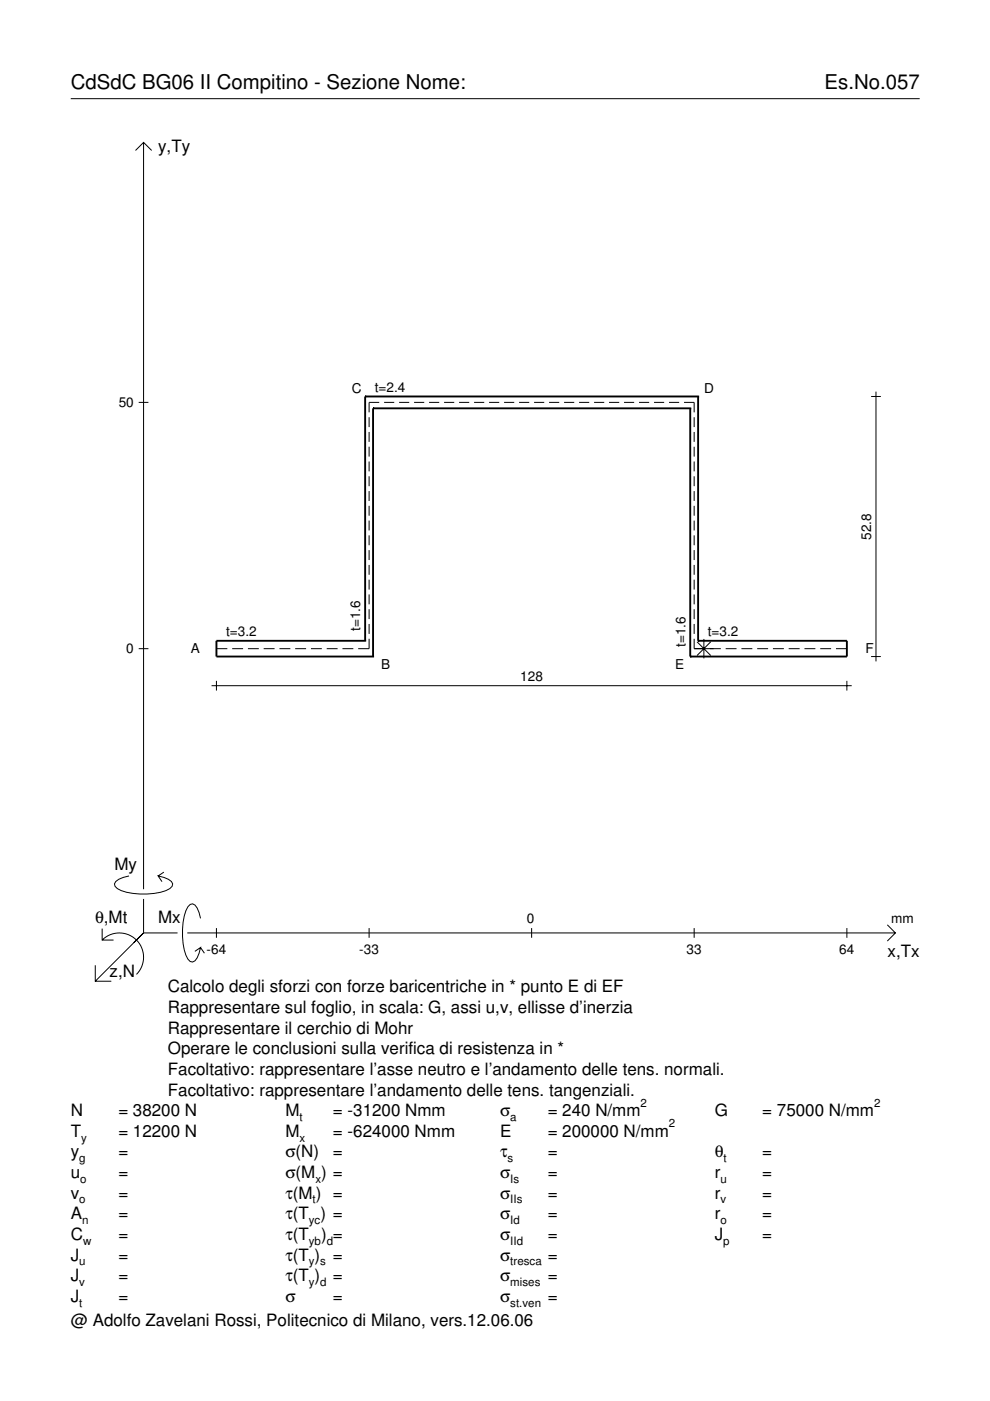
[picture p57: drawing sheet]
<svg xmlns="http://www.w3.org/2000/svg" width="210mm" height="297mm" viewBox="0 0 210 297" stroke-linecap="round" stroke-linejoin="round" font-family="sans-serif">
<defs><g id="words">
<g font-size="4.3">
<text x="15" y="18.9">CdSdC BG06 II Compitino - Sezione Nome:</text>
<text x="174.8" y="18.9">Es.No.057</text>
</g>
<g font-size="3.6">
<text x="33.5" y="32.3">y,Ty</text>
<text x="24.3" y="184.4">My</text>
<text x="20.1" y="195.7">θ,Mt</text>
<text x="33.5" y="195.7">Mx</text>
<text x="188.2" y="203">x,Tx</text>
<text x="23.2" y="207.1">z,N</text>
<text x="35.6" y="210.4">Calcolo degli sforzi con forze baricentriche in * punto E di EF</text>
<text x="35.6" y="214.8">Rappresentare sul foglio, in scala: G, assi u,v, ellisse d’inerzia</text>
<text x="35.6" y="219.2">Rappresentare il cerchio di Mohr</text>
<text x="35.6" y="223.5">Operare le conclusioni sulla verifica di resistenza in *</text>
<text x="35.6" y="227.9">Facoltativo: rappresentare l’asse neutro e l’andamento delle tens. normali.</text>
<text x="35.6" y="232.3">Facoltativo: rappresentare l’andamento delle tens. tangenziali.</text>
<text x="15" y="236.7">N</text>
<text x="25.1" y="236.7">= 38200 N</text>
<text x="60.5" y="236.7">M</text>
<text x="70.6" y="236.7">= -31200 Nmm</text>
<text x="106" y="236.7">σ</text>
<text x="116.1" y="236.7">= 240 N/mm</text>
<text x="151.5" y="236.7">G</text>
<text x="161.6" y="236.7">= 75000 N/mm</text>
<text x="15" y="241">T</text>
<text x="15" y="245.4">y</text>
<text x="25.1" y="241">= 12200 N</text>
<text x="25.1" y="245.4">=</text>
<text x="60.5" y="241">M</text>
<text x="60.5" y="245.4">σ(N)</text>
<text x="70.6" y="241">= -624000 Nmm</text>
<text x="70.6" y="245.4">=</text>
<text x="106" y="241">E</text>
<text x="106" y="245.4">τ</text>
<text x="116.1" y="241">= 200000 N/mm</text>
<text x="116.1" y="245.4">=</text>
<text x="151.5" y="245.4">θ</text>
<text x="161.6" y="245.4">=</text>
<text x="15" y="249.8">u</text>
<text x="25.1" y="249.8">=</text>
<text x="60.5" y="249.8">σ(M ) =</text>
<text x="106" y="249.8">σ</text>
<text x="116.1" y="249.8">=</text>
<text x="151.5" y="249.8">r</text>
<text x="161.6" y="249.8">=</text>
<text x="15" y="254.2">v</text>
<text x="25.1" y="254.2">=</text>
<text x="60.5" y="254.2">τ(M ) =</text>
<text x="106" y="254.2">σ</text>
<text x="116.1" y="254.2">=</text>
<text x="151.5" y="254.2">r</text>
<text x="161.6" y="254.2">=</text>
<text x="15" y="258.5">A</text>
<text x="15" y="262.9">C</text>
<text x="25.1" y="258.5">=</text>
<text x="25.1" y="262.9">=</text>
<text x="60.5" y="258.5">τ(T ) =</text>
<text x="60.5" y="262.9">τ(T</text>
<text x="68.1" y="262.9">) =</text>
<text x="106" y="258.5">σ</text>
<text x="106" y="262.9">σ</text>
<text x="116.1" y="258.5">=</text>
<text x="116.1" y="262.9">=</text>
<text x="151.5" y="258.5">r</text>
<text x="151.5" y="262.9">J</text>
<text x="161.6" y="258.5">=</text>
<text x="161.6" y="262.9">=</text>
<text x="15" y="267.3">J</text>
<text x="25.1" y="267.3">=</text>
<text x="60.5" y="267.3">τ(T )</text>
<text x="70.6" y="267.3">=</text>
<text x="106" y="267.3">σ</text>
<text x="116.1" y="267.3">=</text>
<text x="15" y="271.7">J</text>
<text x="25.1" y="271.7">=</text>
<text x="60.5" y="271.7">τ(T )</text>
<text x="70.6" y="271.7">=</text>
<text x="106" y="271.7">σ</text>
<text x="116.1" y="271.7">=</text>
<text x="15" y="281.2">@ Adolfo Zavelani Rossi, Politecnico di Milano, vers.12.06.06</text>
<text x="15" y="276">J</text>
<text x="25.1" y="276">=</text>
<text x="60.5" y="276">σ</text>
<text x="70.6" y="276">=</text>
<text x="106" y="276">σ</text>
<text x="116.1" y="276">=</text>
</g>
<g font-size="2.9">
<text x="74.6" y="83.3">C</text>
<text x="79.5" y="83">t=2.4</text>
<text x="149.3" y="83.3">D</text>
<text x="25.2" y="86.3">50</text>
<text x="184.7" y="114.4" transform="rotate(-90 184.7 114.4)">52.8</text>
<text x="47.9" y="134.8">t=3.2</text>
<text x="76.4" y="133.8" transform="rotate(-90 76.4 133.8)">t=1.6</text>
<text x="145.3" y="137.1" transform="rotate(-90 145.3 137.1)">t=1.6</text>
<text x="150.1" y="134.8">t=3.2</text>
<text x="26.8" y="138.5">0</text>
<text x="40.4" y="138.4">A</text>
<text x="80.8" y="141.7">B</text>
<text x="143.1" y="141.7">E</text>
<text x="183.5" y="138.4">F</text>
<text x="110.3" y="144.4">128</text>
<text x="111.7" y="195.7">0</text>
<text x="189" y="195.7">mm</text>
<text x="43.8" y="202.2">-64</text>
<text x="76.2" y="202.2">-33</text>
<text x="145.6" y="202.2">33</text>
<text x="178" y="202.2">64</text>
</g>
<g font-size="2.4">
<text x="63.5" y="237.7">t</text>
<text x="108.2" y="237.7">a</text>
<text x="135.8" y="234.7">2</text>
<text x="141.8" y="239">2</text>
<text x="185.3" y="234.7">2</text>
<text x="17.2" y="242">y</text>
<text x="63.5" y="242">x</text>
<text x="16.8" y="246.4">g</text>
<text x="17" y="250.8">o</text>
<text x="66.9" y="250.8">x</text>
<text x="107.6" y="246.4">s</text>
<text x="108.2" y="250.8">Is</text>
<text x="152.7" y="250.8">u</text>
<text x="153.4" y="246.4">t</text>
<text x="16.8" y="255.2">o</text>
<text x="66.3" y="255.2">t</text>
<text x="108.2" y="255.2">IIs</text>
<text x="152.7" y="255.2">v</text>
<text x="17.4" y="259.5">n</text>
<text x="17.6" y="263.9">w</text>
<text x="65.5" y="259.5">yc</text>
<text x="65.5" y="263.9">yb d</text>
<text x="108.2" y="259.5">Id</text>
<text x="108.2" y="263.9">IId</text>
<text x="152.7" y="259.5">o</text>
<text x="153.3" y="263.9">p</text>
<text x="16.8" y="268.3">u</text>
<text x="65.5" y="268.3">y s</text>
<text x="108.2" y="268.3">tresca</text>
<text x="16.8" y="272.7">v</text>
<text x="65.5" y="272.7">y d</text>
<text x="108.2" y="272.7">mises</text>
<text x="16.8" y="277">t</text>
<text x="108.2" y="277">st.ven</text>
</g>
</g></defs>
<g fill="none" stroke="#000" stroke-width=".21">
<path d="M15 20.9h180M28.7 31.9l1.7-1.7 1.8 1.7M30.4 30.2v158.3M29.4 85.3h2.1M78.3 88.5v2.1M78.3 91.6v2.1M78.3 94.7v2.1M78.3 97.8v2.1M80.4 85.3h-2.1v2.1M81.4 85.3h2.2M84.6 85.3h2.2M87.8 85.3h2.1"/>
<path d="M91 85.3h2.1M94.2 85.3h2.1M97.3 85.3h2.2M100.5 85.3h2.2M103.7 85.3h2.1M106.9 85.3h2.1M110.1 85.3h2.1M113.2 85.3h2.2M116.4 85.3h2.2M119.6 85.3h2.1M122.8 85.3h2.1M126 85.3h2.1"/>
<path d="M129.1 85.3h2.2M132.3 85.3h2.2M135.5 85.3h2.1M138.7 85.3h2.1M141.8 85.3h2.2M145 85.3h2.2v2.1M147.2 88.5v2.1M147.2 91.6v2.1M147.2 94.7v2.1M147.2 97.8v2.1M184.7 84.1h2.1M185.7 83v57.2"/>
<path d="M78.3 101v2.1M78.3 104.1v2.1M78.3 107.2v2.1M78.3 110.4v2.1M78.3 113.5v2.1M78.3 116.6v2.1M78.3 119.8v2.1M147.2 101v2.1M147.2 104.1v2.1M147.2 107.2v2.1M147.2 110.4v2.1M147.2 113.5v2.1"/>
<path d="M147.2 116.6v2.1M147.2 119.8v2.1M29.4 137.5h2.1M45.9 137.5h2.3M49.2 137.5h2.3M52.6 137.5h2.3M55.9 137.5h2.3M59.2 137.5h2.4M62.6 137.5h2.3M65.9 137.5h2.3M69.3 137.5h2.3M72.6 137.5h2.3"/>
<path d="M78.3 135.4v2.1h-2.4M78.3 122.9v2.1M78.3 126v2.1M78.3 129.2v2.1M78.3 132.3v2.1M147.2 135.4v2.1h5.6M147.2 122.9v2.1M147.2 126v2.1M147.2 129.2v2.1M147.2 132.3v2.1M147.8 136.1l2.9 2.9M149.2 135.5v4.1"/>
<path d="M150.7 136.1l-2.9 2.9M153.9 137.5h2.3M157.2 137.5h2.3M160.5 137.5h2.4M163.9 137.5h2.3M167.2 137.5h2.3M170.6 137.5h2.3M173.9 137.5h2.3M177.2 137.5h2.4M184.7 139.2h2.1M44.9 145.4h135.7M45.9 144.4v2"/>
<path d="M179.6 144.4v2M21.7 199.3a5.1 5.1 0 0 1 7.2 0 5.1 5.1 0 0 1 0 7.3M21.7 196.9v2.4h2.4M27.3 185.7a3.6 3.6 0 0 0-3 1.7l.1 .5a5.6 5.6 0 0 0 3.8 1.5 13.4 13.4 0 0 0 7.8-1l.5-.5 .1-.5a3.6 3.6 0 0 0-3.1-1.7l.8 1.2M30.4 190.6v7.2M30.4 197.8l-10.2 10.2M30.4 197.8h7.2M34.7 184.9l-1.2 .8M39.7 197.8h150.1M42.5 194.7a3.6 3.6 0 0 0-1.7-3.1l-.5 .2a5.7 5.7 0 0 0-1.5 3.7 13.3 13.3 0 0 0 1 7.9l.5 .5 .5 .1a3.6 3.6 0 0 0 1.7-3.1l-1.2 .8M45.9 196.8v2M78.3 196.8v2"/>
<path d="M112.7 196.8v2M147.2 196.8v2M179.6 196.8v2M188.1 196.1l1.7 1.7-1.7 1.7M20.2 204.7v3.3h3.4M42.5 200.9l.8 1.2"/>
</g>
<g fill="none" stroke="#000" stroke-width=".4">
<path d="M77.4 84.1h.1M77.4 84.1v51.8M77.4 84.1h70.6M79.1 86.6h.1M79.1 86.6v52.6M79.1 86.6h67.2M146.3 86.6h.1M146.3 86.6v52.6M148 84.1h.1M148 84.1v51.8M77.4 135.9h.1M77.4 135.9h-31.5v3.3h33.2"/>
<path d="M79.1 139.2h.1M146.3 139.2h.1M148 135.9h.1M148 135.9h31.6v3.3h-33.3"/>
</g>
<use href="#words"/>
</svg>
